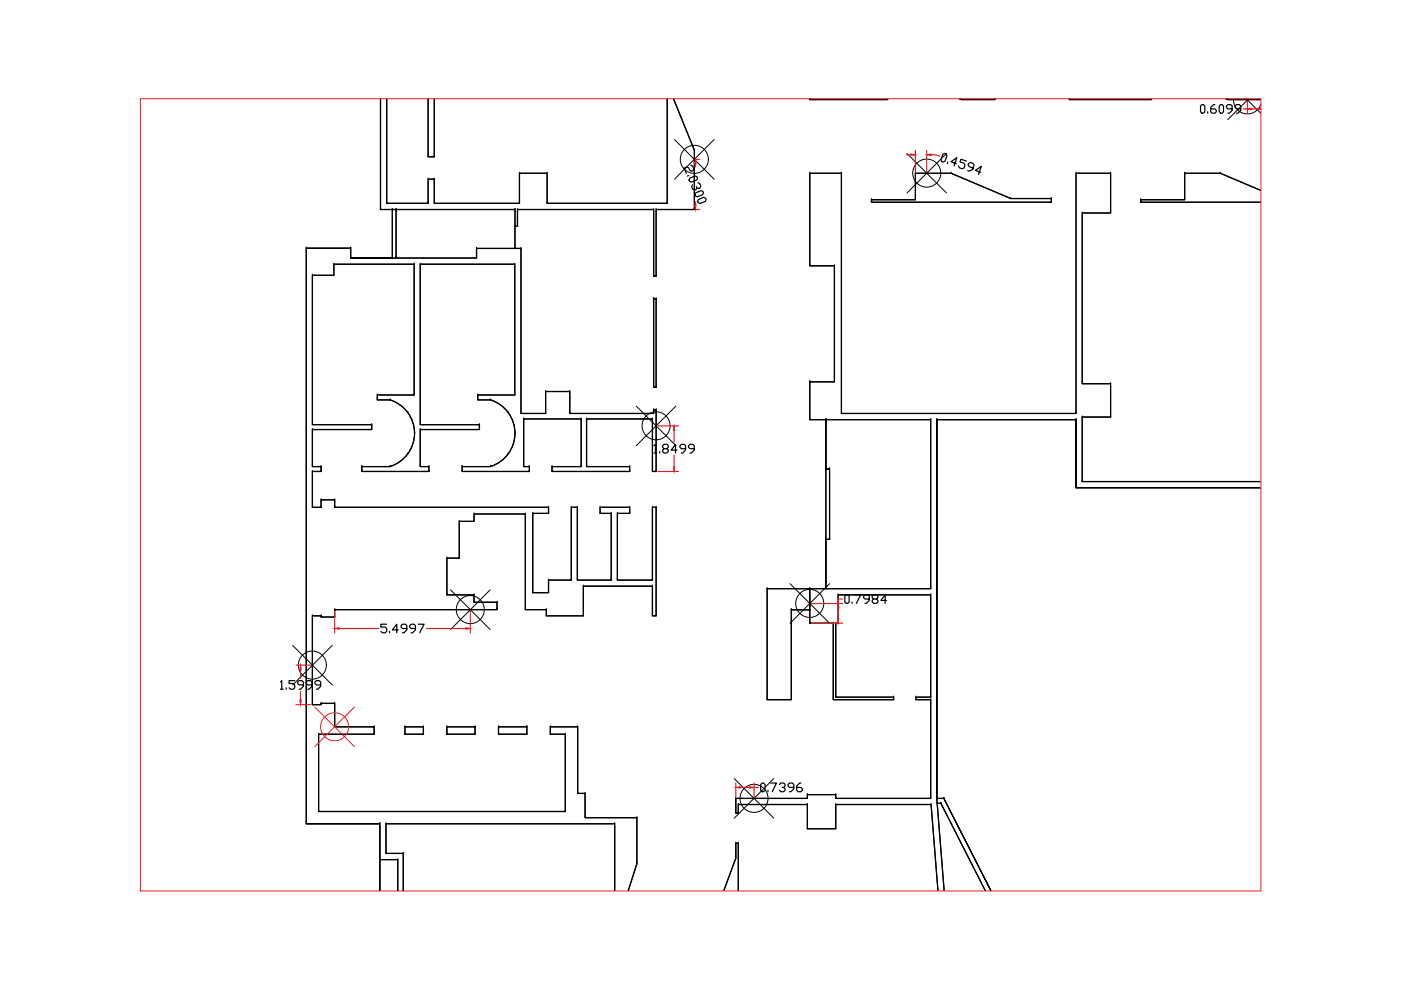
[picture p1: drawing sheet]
<svg xmlns="http://www.w3.org/2000/svg" width="297mm" height="210mm" viewBox="0 0 297 210" stroke-linecap="round" stroke-linejoin="round" font-family="sans-serif">
<defs><g id="words">
<g font-size="4.9">
<text x="137.9" y="97.4">1.8499</text>
<text x="178.2" y="129.1">0.7984</text>
<text x="79.7" y="135.5">5.4997</text>
<text x="58.6" y="147.5">1.5999</text>
<text x="160.5" y="169">0.7396</text>
</g>
</g></defs>
<!-- layer: 0 -->
<g fill="none" stroke="#000" stroke-width=".25">
<path d="M82 20.9v22.2h8.8v-5.1h1.3v5.1h18v-6.4h5.9v6.4h25.5v-22.2M90.8 20.9v12.3h1.3v-12.3M90.8 33.2h.1M90.8 38h.1M92.1 33.2h.1M92.1 38h.1M110.1 36.7h.1M116 36.7h.1M142.8 20.9l4.4 10.9v12.6h-8.1v14.1h-.5v-14.1h-28.9v3.6h-.5M146 37.2l-.3 .1M146.2 37.8l1.2-.5 .4 .2 .1 .3-.2 .4-1.1 .4-.4-.1-.1-.3zM146.5 35l.4 .2 .2 .6-.2 .4-.3 .1-.4-.2-.2-.5-.4-.2-.6 .2 .5 1.2"/>
<path d="M146.8 39.2l-.2 .4 .3 .5 .4 .2 .3-.1 .1-.4M147.2 31.8h.1M148 38.7l.3 .2 .3 .6-.2 .4-.3 .1-.4-.2-.1-.3M171.7 20.9v.2h16.5v-.2M171.7 36.7h.1M171.7 21.1h.1M178.4 36.7h.1M188.2 21.1h.1M194.1 36.7h.1M199.9 32.7l.4-.2 .3 .1 .2 .4-.4 1.2-.4 .2-.3-.1-.2-.4zM200.9 34.4l-.1 .3M201.7 36.7h.1"/>
<path d="M202.8 34.7l-1.2-.4 1.3-.9-.6 1.8M203.4 20.9l.5 .2h7v-.2M203.9 21.1h.1M204.9 34.2l-1.2-.4-.2 .5 .9 .3 .2 .4-.2 .6-.4 .2-.6-.2-.2-.4M206.3 35.6l-.8-.3-.2-.4 .1-.3 .4-.1 .5 .2 .2 .3-.3 .9-.8 .4-.2-.1M207.9 36.5l-1.1-.4 1.3-.8-.7 1.7M210.9 21.1h.1M226.7 20.9v.2h17.4v-.2M226.7 21.1h.1M228.1 36.7h.1M235.5 36.7h.1M244.1 21.1h.1"/>
<path d="M251.2 36.7h.1M254.5 22.5l.3-.3h.4l.2 .3v1.2l-.2 .3h-.4l-.3-.3zM256.1 23.7v.3M257.6 22.2h-.3l-.6 .6v.9l.3 .3h.6l.3-.3v-.3l-.3-.3h-.9M258.5 22.5l.3-.3h.3l.3 .3v1.2l-.3 .3h-.3l-.3-.3zM258.7 36.7h.1M259.9 20.9l.5 .2h6.9M260.4 21.1h.1M261.2 23.1h-.9l-.3-.3v-.3l.3-.3h.6l.3 .3v.9l-.6 .6h-.3M263.1 23.1h-.9l-.3-.3v-.3l.3-.3h.6l.3 .3v.9l-.6 .6h-.3M64.9 52.6h.1M66.2 58.4h.1"/>
<path d="M70.8 58.4h.1M70.8 56h.1M74.3 54.7h.1M74.3 52.6h.1M80.7 44.4h2.5v10.3v-10.3M80.7 44.4v-23.5v23.5h28.5M80.7 44.4h.1M82 43.1h.1M83.2 44.4h.8v10.3h-.8M83.2 54.7h-8.9v-2.1h-9.4v122.1h15.6h-15.6v-122.1h9.4v2.1h26.7M83.2 54.7h.1M83.2 44.4h.1"/>
<path d="M84 44.4h25.2v8.3h-8.2v2h-17zM84 44.4h.1M84 54.7h.1M87.8 56h.1M89.1 56h.1M90.8 43.1h.1M92.1 43.1h.1M101 54.7v-2h9.5v35h5.2v-4.7h5.1v4.7h17.8v-.8h.5v13.1h-.8v-11.2h-13.9v10.1h9.1v1.1h-16.5v-1.1h6.2v-10.1h-12.2v10.1h1.2v1.1h-14.2v-1.1h6M101 52.7h.1M101 54.7h.1M109.1 56h.1M109.2 44.4v8.3"/>
<path d="M109.2 52.7h1.3v35h5.2v-4.7h5.1v4.7h17.8v-.8h.5v13.1h-.8v-11.2h-13.9v10.1h9.1v1.1h-16.5v-1.1h6.2v-10.1h-12.2v10.1h1.2v1.1h-14.2v-1.1h6M109.2 48h.1M109.2 44.4h.1M109.2 52.7h.1M109.7 44.4h.1M109.7 48h.1M110.1 43.1h.1M110.5 52.7h.1M116 43.1h.1M138.6 58.5h.1M138.6 44.4h.1M139.1 44.4h.1"/>
<path d="M139.1 58.5h.1M141.5 43.1h.1M147.2 44.4h.1M147.5 40.9l1.1-.5 .4 .2 .1 .3-.1 .4-1.1 .4-.4-.1-.2-.3zM148.1 42.3l1.1-.5 .4 .2 .1 .3-.1 .4-1.2 .5-.4-.2-.1-.3zM171.7 56.4h.1M176.9 56.4h.1M184.8 42.3h9.3v-5.6h7.6l12.6 5.4h8.6v.8h-38.1zM184.8 42.9h.1M184.8 42.3h.1M194.1 42.3h.1M214.3 42.1h.1"/>
<path d="M222.9 42.9h.1M222.9 42.1h.1M229.5 45.2h.1M235.5 45.2h.1M241.9 42.3h9.3v-5.6h7.5l8.6 3.7-8.6-3.7h-7.5v5.6h-9.3v.6h25.4h-25.4zM241.9 42.9h.1M241.9 42.3h.1M251.2 42.3h.1M138.6 63.3h.5v18.8h-.5zM138.6 63.3h.1M139.1 63.3h.1M66.2 100h.1"/>
<path d="M66.2 98.9h.1M66.2 91.1h.1M66.2 90h.1M68.1 100h.1M68.1 98.9h.1M76.7 98.9h.1M76.7 100h.1M78.8 91.1h.1M78.8 90h.1M80 83.7h.1M80 84.8h.1M82.7 84.8a7.4 7.4 0 0 1 5.2 7 7.4 7.4 0 0 1-5.2 7.1"/>
<path d="M82.7 84.8h-2.7v-1.1h7.8v-27.7h-17v2.4h-4.6v31.6h12.6v1.1h-12.6v7.8h1.9v1.1h-1.9v7.6h1.9v-1.6h2.9v1.6h45.3v1.3h-3.3v16.8h3.3v-2.7h4.8v-15.4h1.3v15.4h7.2v-14.1h-2.4v-1.3h6.3v1.3h-2.6v14.1h7.4v-15.4h.8v23h-.8v-6.3h-14.6v6.3h-7.9v-1.3h-4.4v-20.3h-10.9v1.5h-3.1v7.8h-2.7v7.8h5.8v1.6h4.9v1.6h-34.4v1.5h-2.9v-.2h-1.9v18.8h1.9v-.3h2.9v5h8.3v1.6h-11.8v16.4h52.4v-16.4h-3.2v-1.6h5.8v14.1h1.5v5.2h11v9.7l-1.8 5.8M82.7 98.9h.1M82.7 84.8h.1M86.5 96.2h.1M86.5 87.5h.1M87.8 83.7h.1M87.9 91.9h.1M89.1 98.9h.1M89.1 91.1h.1M89.1 90h.1M90.9 100h.1M90.9 98.9h.1"/>
<path d="M98 98.9h.1M98 100h.1M101.3 83.7h.1M101.3 84.8h.1M101.6 91.1h.1M101.6 90h.1M104 84.8a7.4 7.4 0 0 1 5.2 7 7.4 7.4 0 0 1-5.2 7.1M104 84.8h-2.7v-1.1h7.8v-27.7h-20v34h12.5v1.1h-12.5v7.8h1.8v1.1h-14.2v-1.1h6M104 98.9h.1M104 84.8h.1M107.8 96.2h.1M107.8 87.5h.1"/>
<path d="M109.1 83.7h.1M109.2 91.9h.1M110.5 87.7h.1M111 98.9h.1M111 88.8h.1M112.2 100h.1M112.2 98.9h.1M115.7 83h.1M115.7 87.7h.1M117 98.9h.1M117 100h.1M120.8 87.7h.1"/>
<path d="M120.8 83h.1M123.2 88.8h.1M123.2 98.9h.1M124.4 98.9h.1M124.4 88.8h.1M133.5 100h.1M133.5 98.9h.1M138.3 88.8h.1M138.3 100h.1M138.6 82.1h.1M138.6 86.9h.1M138.6 87.7h.1"/>
<path d="M139.1 82.1h.1M139.1 100h.1M139.1 86.9h.1M171.7 89v-8h5.2v-24.6h-5.2v-19.7h6.7v51h49.7v-51h7.4v8.5h-6v36.2h6v7h-6v13.7h37.8h-37.8v-13.7h6v-7h-6v-36.2h6v-8.5h-7.4v51h-49.7v-51h-6.7v19.7h5.2v24.6h-5.2v8h3.4M171.7 81h.1M171.7 89h.1M171.7 89h25.6M175.1 99.4v-10.4v10.4M175.1 99.4h.8v15h-.8h.8v-15zM175.1 89h22.2v35.8M175.1 89h.1M175.1 99.4h.1"/>
<path d="M175.1 99.4v15M175.9 99.4h.1M176.9 81h.1M178.4 87.7h.1M197.3 89v35.8h-34.6M197.3 89h.1M198.6 89h.1M228.1 87.7h.1M228.1 89h.1M229.5 81.4h.1M229.5 88.4h.1M235.5 81.4h.1"/>
<path d="M235.5 88.4h.1M66.2 107.6h.1M68.1 106h.1M68.1 107.6h.1M71 107.6h.1M71 106h.1M94.7 118.3h.1M97.4 118.3h.1M97.4 110.5h.1M100.5 110.5h.1M100.5 109h.1M111.4 109h.1"/>
<path d="M113 108.9h.1M116.3 108.9h.1M116.3 107.6h.1M121.1 107.6h.1M122.4 107.6h.1M127.2 107.6h.1M127.2 108.9h.1M129.6 108.9h.1M130.9 108.9h.1M133.5 108.9h.1M133.5 107.6h.1M138.3 107.6h.1"/>
<path d="M139.1 107.6h.1M175.1 114.4v10.4v-10.4M175.1 114.4h.1M175.9 114.4h.1M228.1 103.4h.1M229.5 102.1h.1M66.2 130.6h.1M68.1 130.6h.1M68.1 130.8h.1M71 130.8h.1M71 129.3h.1M94.7 126.1h.1"/>
<path d="M100.5 127.7h.1M100.5 126.1h.1M105.4 129.3h.1M105.4 127.7h.1M111.4 129.3h.1M113 125.7h.1M115.8 129.3h.1M115.8 130.6h.1M116.3 123h.1M116.3 125.7h.1M121.1 123h.1M122.4 123h.1"/>
<path d="M123.7 130.6h.1M123.7 124.3h.1M129.6 123h.1M130.9 123h.1M138.3 124.3h.1M138.3 130.6h.1M138.3 123h.1M139.1 130.6h.1M162.7 124.8v23.6h5.1v-19.1h3.9M162.7 124.8h.1M167.8 129.3h.1M171.7 129.3h.1"/>
<path d="M171.7 124.8h.1M171.7 132.1h.1M175.1 124.8h-12.4v23.6h5.1v-19.1h3.9v2.8h5v16.3h12.8v-.6h-12.3v-15.7h.5v-6h19.6v21.7h-3.1v.6h3.1v20.9h-20.1v-.8h-6v.8h-15.2v3.1h.5v-1.8h14.7v5.1h6v-5.1h20.2l1.5 18.3-1.5-18.3h-20.2v5.1h-6v-5.1h-14.7v1.8h-.5v-3.1h15.2v-.8h6v.8h20.1v-20.9h-3.1v-.6h3.1v-21.7h-19.6v6h-.5v15.7h12.3v.6h-12.8v-16.3h-5v-7.3v4.5M175.1 124.8h.1M175.1 124.8h22.2M176.7 132.1h.1M177.2 132.1h.1M177.7 132.1h.1M197.3 126.1h.1M197.3 124.8h.1M66.2 149.4h.1M67.5 155.7h.1"/>
<path d="M68.1 149.4h.1M71 154.1h.1M71 149.1h.1M79.3 155.7h.1M79.3 154.1h.1M85.9 154.1h3.9v1.6h-3.9zM85.9 155.7h.1M85.9 154.1h.1M89.8 155.7h.1M89.8 154.1h.1M94.7 154.1h6v1.6h-6zM94.7 155.7h.1"/>
<path d="M94.7 154.1h.1M100.7 155.7h.1M100.7 154.1h.1M105.7 154.1h6v1.6h-6zM105.7 154.1h.1M105.7 155.7h.1M111.7 154.1h.1M111.7 155.7h.1M116.7 154.1h.1M116.7 155.7h.1M119.9 155.7h.1M122.5 154.1h.1"/>
<path d="M162.7 148.4h.1M167.8 148.4h.1M176.7 148.4h.1M177.2 147.8h.1M189.5 148.4h.1M189.5 147.8h.1M194.2 147.8h.1M194.2 148.4h.1M197.3 147.8h.1M197.3 148.4h.1M64.9 174.7h.1M67.5 172.1h.1"/>
<path d="M80.5 174.7v14.2zM80.5 174.7h.1M81.8 174.7h.1M119.9 172.1h.1M122.5 168.2h.1M124 173.4h.1M124 168.2h.1M130.3 174.7h.1M135 173.4h.1M156 169.3h.1M156 172.4h.1M156 178.8h.1"/>
<path d="M156.5 172.4h.1M156.5 170.6h.1M156.5 178.8h.1M171.2 175.7h.1M177.2 169.3h.1M177.2 168.5h.1M177.2 175.7h.1M177.2 170.6h.1M197.3 169.3h.1M197.4 170.6h.1M198.6 169.3l.1 1h.8l9.4 18.6-9.4-18.6h-.8l1.5 18.6-1.6-19.4M198.6 169.3v-80.3h29.5v14.4h39.2h-39.2v-14.4h-29.5v80.5"/>
<path d="M198.6 169.3h1.5l10 19.6-10-19.6zM198.6 169.5h.1M198.6 169.3h.1M198.7 170.3h.1M199.5 170.3h.1M200.1 169.3h.1M80.5 182.3h3.8v6.6M80.5 182.3h.1M81.8 180.9h.1M84.3 182.3h.1M85.5 188.9v-8h-3.7v-6.2h48.5v14.2M85.5 180.9h.1"/>
<path d="M135 183.1h.1M153.4 188.9l2.6-7v-3.1h.5v10.1M156 181.9h.1"/>
</g>
<g fill="none" stroke="#000" stroke-width=".21">
<path d="M143 29.6l8.4 8.4M151.4 29.6l-8.4 8.4M192.3 32.5l8.4 8.4M200.7 32.5l-8.4 8.4M261.5 20.9a2.95 2.95 0 0 0 2.4 3.2 2.95 2.95 0 0 0 3.4-2.1M264.2 20.9l3.1 3.1M264.7 20.9l-4.4 4.5M134.9 86.1l8.4 8.4M143.3 86.1l-8.4 8.4M62 136.8l8.4 8.4M70.4 136.8l-8.4 8.4M95.5 125.1l8.4 8.4"/>
<path d="M103.9 125.1l-8.4 8.4M167.5 123.8l8.4 8.4M175.9 123.8l-8.4 8.4M155.7 165.1l8.4 8.4M164.1 165.1l-8.4 8.4"/>
<circle cx="147.2" cy="33.8" r="2.97"/>
<circle cx="196.5" cy="36.7" r="2.97"/>
<circle cx="139.1" cy="90.3" r="2.97"/>
<circle cx="99.7" cy="129.2" r="2.97"/>
<circle cx="171.7" cy="127.9" r="2.97"/>
<circle cx="66.2" cy="141" r="2.97"/>
<circle cx="159.9" cy="169.3" r="2.97"/>
</g>
<g fill="none" stroke="#ed1f24" stroke-width=".21">
<path d="M29.8 20.9h237.5v168h-237.5zM66.7 149.9l8.4 8.4M75.1 149.9l-8.4 8.4"/>
<circle cx="70.9" cy="154.1" r="2.97"/>
</g>
<g fill="none" stroke="#ed1f24" stroke-width=".25">
<path d="M147.5 34.7v.7M147.5 33.8h.9M192.2 32.8h.9M194.1 31.9v4.5M196.5 31.9v4.5M197.4 32.8h1l.8 .3M263.6 23.1h.9M264.5 21.4v2.6M265.4 23.1h1.3M147.5 42.8v.7M147.5 44.4h.9M139.4 100h4.5"/>
<path d="M139.4 90.3h4.5M142.9 91.2v2.5M71 129.6v4.6M71.9 133.3h8.4M90.4 133.3h8.4M99.7 129.6v4.6M172 132.1h6.7M172 128h6.7M177.7 128.9v2.3M62.8 149.4h3.1M62.8 141h3.1M156 166v2.9"/>
<path d="M156.9 167h2"/>
</g>
<g fill="#ed1f24" stroke="#ed1f24" stroke-width=".21">
<path d="M63.5 148.5h.4l-.2 .9z"/>
<path d="M63.7 141l.2 1h-.4z"/>
<path d="M71 133.3l.9-.2v.3z"/>
<path d="M98.8 133.1l.9 .2-.9 .1z"/>
<path d="M156 167l.9-.2v.3z"/>
<path d="M177.6 131.2h.3l-.2 .9z"/>
<path d="M142.8 99h.3l-.2 1z"/>
<path d="M142.9 90.3l.2 .9h-.3z"/>
<path d="M147.3 43.5h.3l-.1 .9z"/>
<path d="M147.5 33.8l.1 .9h-.3z"/>
<path d="M193.1 32.7l1 .1-1 .2z"/>
<path d="M196.5 32.8l.9-.1v.3z"/>
<path d="M264.5 23.1l.9-.2v.4z"/>
<path d="M266.7 23.3l.6-.3v.1zM266.7 22.9v.4l.6-.3z"/>
</g>
<use href="#words"/>
</svg>
